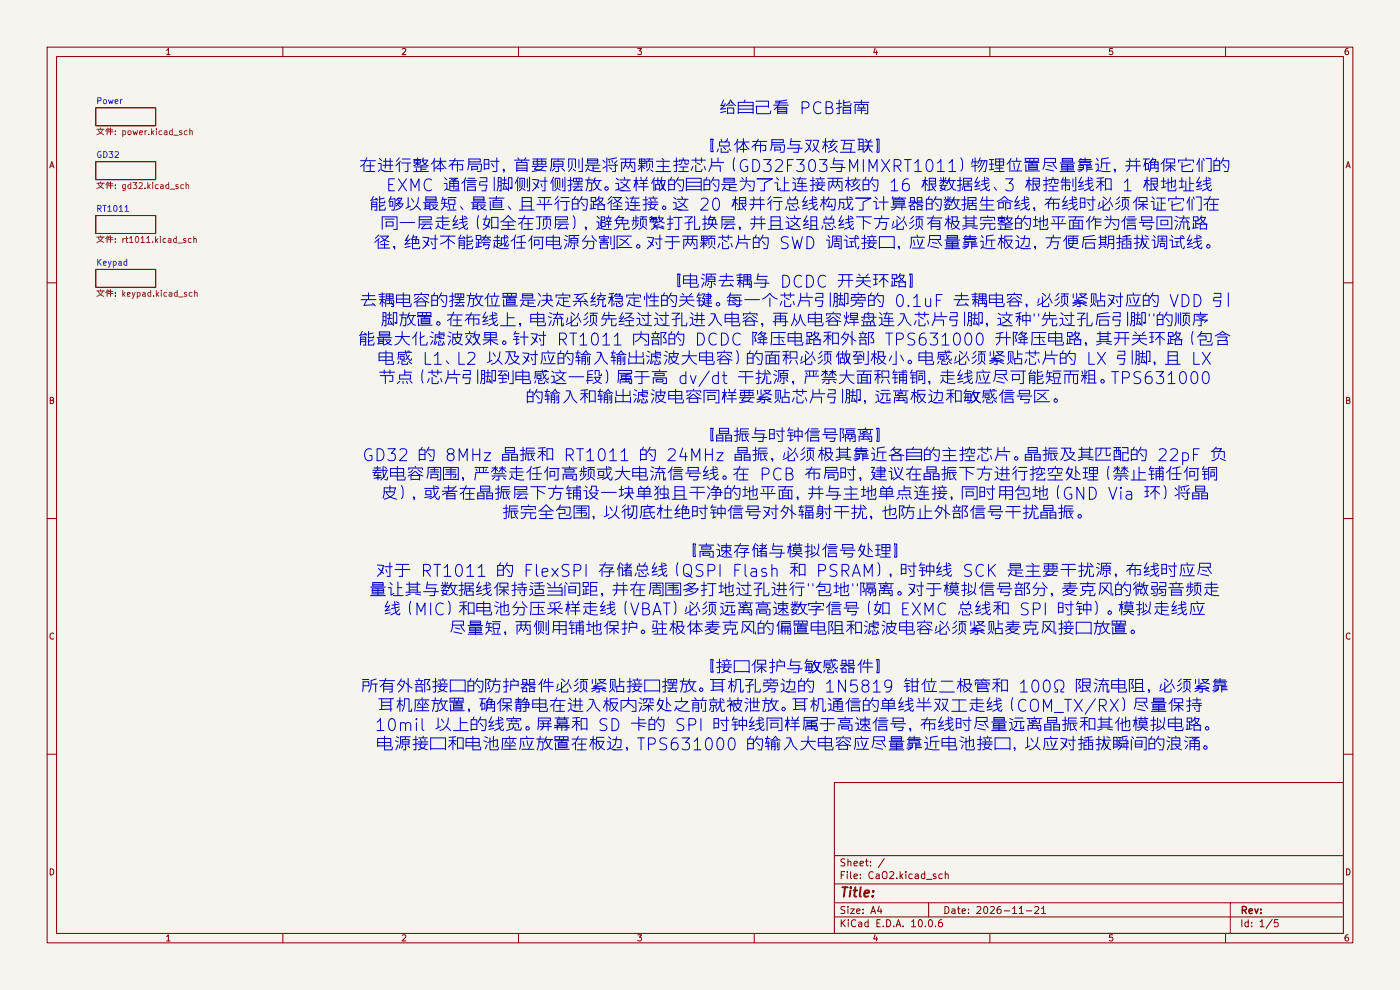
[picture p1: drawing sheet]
<svg xmlns="http://www.w3.org/2000/svg" width="297mm" height="210mm" viewBox="0 0 297 210" stroke-linecap="round" stroke-linejoin="round" font-family="sans-serif">
<defs><g id="words">
<g font-size="2.5" fill="#0000c2">
<text x="152.4" y="24.9">给自己看 PCB指南</text>
<text x="148.9" y="33.1">【总体布局与双核互联】</text>
<text x="76" y="37.2">在进行整体布局时，首要原则是将两颗主控芯片（GD32F303与MIMXRT1011）物理位置尽量靠近，并确保它们的</text>
<text x="81.6" y="41.2">EXMC 通信引脚侧对侧摆放。这样做的目的是为了让连接两核的 16 根数据线、3 根控制线和 1 根地址线</text>
<text x="78.1" y="45.3">能够以最短、最直、且平行的路径连接。这 20 根并行总线构成了计算器的数据生命线，布线时必须保证它们在</text>
<text x="79" y="53.5">径，绝对不能跨越任何电源分割区。对于两颗芯片的 SWD 调试接口，应尽量靠近板边，方便后期插拔调试线。</text>
<text x="80.6" y="49.4">同一层走线（如全在顶层），避免频繁打孔换层，并且这组总线下方必须有极其完整的地平面作为信号回流路</text>
<text x="76.1" y="65.8">去耦电容的摆放位置是决定系统稳定性的关键。每一个芯片引脚旁的 0.1uF 去耦电容，必须紧贴对应的 VDD 引</text>
<text x="141.9" y="61.7">【电源去耦与 DCDC 开关环路】</text>
<text x="80.5" y="69.9">脚放置。在布线上，电流必须先经过过孔进入电容，再从电容焊盘连入芯片引脚，这种&quot;先过孔后引脚&quot;的顺序</text>
<text x="75.8" y="74">能最大化滤波效果。针对 RT1011 内部的 DCDC 降压电路和外部 TPS631000 升降压电路，其开关环路（包含</text>
<text x="79.9" y="78.1">电感 L1、L2 以及对应的输入输出滤波大电容）的面积必须做到极小。电感必须紧贴芯片的 LX 引脚，且 LX</text>
<text x="80" y="82.1">节点（芯片引脚到电感这一段）属于高 dv/dt 干扰源，严禁大面积铺铜，走线应尽可能短而粗。TPS631000</text>
<text x="111.4" y="86.2">的输入和输出滤波电容同样要紧贴芯片引脚，远离板边和敏感信号区。</text>
<text x="148.9" y="94.4">【晶振与时钟信号隔离】</text>
<text x="76.6" y="98.5">GD32 的 8MHz 晶振和 RT1011 的 24MHz 晶振，必须极其靠近各自的主控芯片。晶振及其匹配的 22pF 负</text>
<text x="78.6" y="102.6">载电容周围，严禁走任何高频或大电流信号线。在 PCB 布局时，建议在晶振下方进行挖空处理（禁止铺任何铜</text>
<text x="80.5" y="106.7">皮），或者在晶振层下方铺设一块单独且干净的地平面，并与主地单点连接，同时用包地（GND Via 环）将晶</text>
<text x="106.3" y="110.8">振完全包围，以彻底杜绝时钟信号对外辐射干扰，也防止外部信号干扰晶振。</text>
<text x="145.1" y="118.9">【高速存储与模拟信号处理】</text>
<text x="79.6" y="123">对于 RT1011 的 FlexSPI 存储总线（QSPI Flash 和 PSRAM），时钟线 SCK 是主要干扰源，布线时应尽</text>
<text x="78.1" y="127.1">量让其与数据线保持适当间距，并在周围多打地过孔进行&quot;包地&quot;隔离。对于模拟信号部分，麦克风的微弱音频走</text>
<text x="81.2" y="131.2">线（MIC）和电池分压采样走线（VBAT）必须远离高速数字信号（如 EXMC 总线和 SPI 时钟）。模拟走线应</text>
<text x="95" y="135.3">尽量短，两侧用铺地保护。驻极体麦克风的偏置电阻和滤波电容必须紧贴麦克风接口放置。</text>
<text x="148.9" y="143.5">【接口保护与敏感器件】</text>
<text x="76.3" y="147.6">所有外部接口的防护器件必须紧贴接口摆放。耳机孔旁边的 1N5819 钳位二极管和 100Ω 限流电阻，必须紧靠</text>
<text x="79.3" y="155.7">10mil 以上的线宽。屏幕和 SD 卡的 SPI 时钟线同样属于高速信号，布线时尽量远离晶振和其他模拟电路。</text>
<text x="79.9" y="151.7">耳机座放置，确保静电在进入板内深处之前就被泄放。耳机通信的单线半双工走线（COM_TX/RX）尽量保持</text>
<text x="79.6" y="159.8">电源接口和电池座应放置在板边，TPS631000 的输入大电容应尽量靠近电池接口，以应对插拔瞬间的浪涌。</text>
</g>
<text font-size="2" fill="#840000" x="178" y="190.8">Title:</text>
<g font-size="1.5" fill="#840000">
<text x="178" y="184.1">Sheet: /</text>
<text x="178" y="186.8">File: CaO2.kicad_sch</text>
<text x="178" y="197">KiCad E.D.A. 10.0.6</text>
<text x="178" y="194.2">Size: A4</text>
<text x="200" y="194.2">Date: 2026-11-21</text>
<text x="263" y="197">Id: 1/5</text>
<text x="263" y="194.2">Rev:</text>
</g>
<g font-size="1.3" fill="#840000">
<text x="35" y="12">1</text>
<text x="85" y="12">2</text>
<text x="135" y="12">3</text>
<text x="185" y="12">4</text>
<text x="235" y="12">5</text>
<text x="285" y="12">6</text>
<text x="10.3" y="36">A</text>
<text x="285.3" y="36">A</text>
<text x="10.2" y="86">B</text>
<text x="285.2" y="86">B</text>
<text x="10.2" y="136">C</text>
<text x="285.2" y="136">C</text>
<text x="10.2" y="186">D</text>
<text x="285.2" y="186">D</text>
<text x="35" y="200">1</text>
<text x="85" y="200">2</text>
<text x="135" y="200">3</text>
<text x="185" y="200">4</text>
<text x="235" y="200">5</text>
<text x="285" y="200">6</text>
</g>
<g font-size="1.3" fill="#006464">
<text x="20.3" y="22.4">Power</text>
<text x="20.3" y="33.8">GD32</text>
<text x="20.3" y="45.2">RT1011</text>
<text x="20.3" y="56.7">Keypad</text>
</g>
<g font-size="1.3" fill="#725600">
<text x="20.3" y="29">文件: power.kicad_sch</text>
<text x="20.3" y="40.4">文件: gd32.kicad_sch</text>
<text x="20.3" y="51.8">文件: rt1011.kicad_sch</text>
<text x="20.3" y="63.3">文件: keypad.kicad_sch</text>
</g>
</g></defs>
<path d="M0 0h297v210h-297z" fill="#f5f4ef" stroke="#f5f4ef" stroke-width=".21"/>
<g fill="none" stroke="#840000" stroke-width=".21">
<path d="M10 10h277v190h-277zM12 12h273v186h-273zM60 10v2M110 10v2M160 10v2M210 10v2M260 10v2M20.3 34.3h12.7v3.8h-12.7zM20.3 22.9h12.7v3.8h-12.7zM20.3 57.2h12.7v3.8h-12.7zM20.3 45.7h12.7v3.8h-12.7zM10 60h2"/>
<path d="M285 60h2M10 110h2M285 110h2M10 160h2M177 166h108v32h-108zM285 160h2M60 198v2M110 198v2M160 198v2M177 194.5h108M177 191.5h108M177 187.5h108"/>
<path d="M177 181.5h108M197 191.5v3M210 198v2M260 198v2M261 191.5v6.5"/>
</g>
<use href="#words"/>
</svg>
